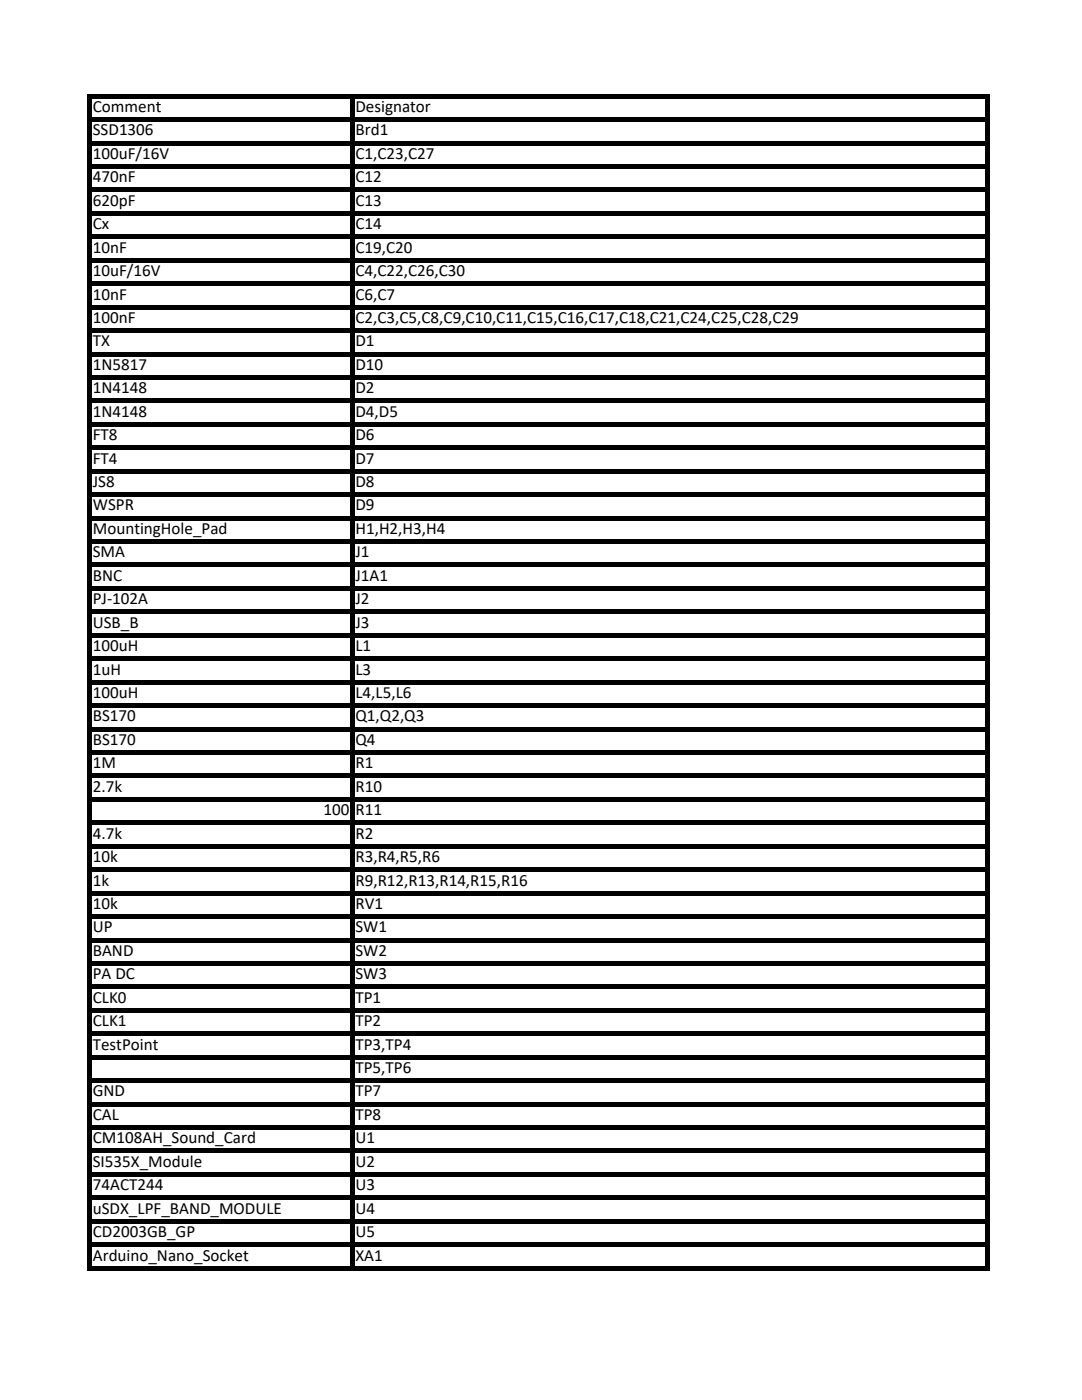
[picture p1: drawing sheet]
<svg xmlns="http://www.w3.org/2000/svg" width="216mm" height="279mm" viewBox="0 0 216 279" stroke-linecap="round" stroke-linejoin="round" font-family="sans-serif">
<defs><g id="words">
<g font-size="3.4">
<text x="18.5" y="22.4">Comment</text>
<text x="70.9" y="22.4">Designator</text>
<text x="18.5" y="27">SSD1306</text>
<text x="70.9" y="27">Brd1</text>
<text x="18.5" y="31.7">100uF/16V</text>
<text x="70.9" y="31.7">C1,C23,C27</text>
<text x="18.5" y="36.4">470nF</text>
<text x="18.5" y="41.1">620pF</text>
<text x="70.9" y="36.4">C12</text>
<text x="70.9" y="41.1">C13</text>
<text x="18.5" y="45.7">Cx</text>
<text x="70.9" y="45.7">C14</text>
<text x="18.5" y="50.4">10nF</text>
<text x="70.9" y="50.4">C19,C20</text>
<text x="18.5" y="55.1">10uF/16V</text>
<text x="18.5" y="59.8">10nF</text>
<text x="70.9" y="55.1">C4,C22,C26,C30</text>
<text x="70.9" y="59.8">C6,C7</text>
<text x="18.5" y="64.5">100nF</text>
<text x="70.9" y="64.5">C2,C3,C5,C8,C9,C10,C11,C15,C16,C17,C18,C21,C24,C25,C28,C29</text>
<text x="18.5" y="69.1">TX</text>
<text x="70.9" y="69.1">D1</text>
<text x="18.5" y="73.8">1N5817</text>
<text x="70.9" y="73.8">D10</text>
<text x="18.5" y="78.5">1N4148</text>
<text x="18.5" y="83.2">1N4148</text>
<text x="70.9" y="78.5">D2</text>
<text x="70.9" y="83.2">D4,D5</text>
<text x="18.5" y="87.8">FT8</text>
<text x="70.9" y="87.8">D6</text>
<text x="18.5" y="92.5">FT4</text>
<text x="70.9" y="92.5">D7</text>
<text x="18.5" y="97.2">JS8</text>
<text x="18.5" y="101.9">WSPR</text>
<text x="70.9" y="97.2">D8</text>
<text x="70.9" y="101.9">D9</text>
<text x="18.5" y="106.6">MountingHole_Pad</text>
<text x="70.9" y="106.6">H1,H2,H3,H4</text>
<text x="18.5" y="111.2">SMA</text>
<text x="70.9" y="111.2">J1</text>
<text x="18.5" y="115.9">BNC</text>
<text x="70.9" y="115.9">J1A1</text>
<text x="18.5" y="120.6">PJ‐102A</text>
<text x="18.5" y="125.3">USB_B</text>
<text x="70.9" y="125.3">J3</text>
<text x="70.9" y="120.6">J2</text>
<text x="18.5" y="129.9">100uH</text>
<text x="70.9" y="129.9">L1</text>
<text x="18.5" y="134.6">1uH</text>
<text x="70.9" y="134.6">L3</text>
<text x="18.5" y="139.3">100uH</text>
<text x="18.5" y="144">BS170</text>
<text x="70.9" y="139.3">L4,L5,L6</text>
<text x="70.9" y="144">Q1,Q2,Q3</text>
<text x="18.5" y="148.7">BS170</text>
<text x="70.9" y="148.7">Q4</text>
<text x="18.5" y="153.3">1M</text>
<text x="70.9" y="153.3">R1</text>
<text x="18.5" y="158">2.7k</text>
<text x="70.9" y="158">R10</text>
<text x="18.5" y="167.4">4.7k</text>
<text x="64.5" y="162.7">100 R11</text>
<text x="70.9" y="167.4">R2</text>
<text x="18.5" y="172">10k</text>
<text x="70.9" y="172">R3,R4,R5,R6</text>
<text x="18.5" y="176.7">1k</text>
<text x="70.9" y="176.7">R9,R12,R13,R14,R15,R16</text>
<text x="18.5" y="181.4">10k</text>
<text x="70.9" y="181.4">RV1</text>
<text x="18.5" y="186.1">UP</text>
<text x="18.5" y="190.8">BAND</text>
<text x="70.9" y="190.8">SW2</text>
<text x="70.9" y="186.1">SW1</text>
<text x="18.5" y="195.4">PA DC</text>
<text x="70.9" y="195.4">SW3</text>
<text x="18.5" y="200.1">CLK0</text>
<text x="70.9" y="200.1">TP1</text>
<text x="18.5" y="204.8">CLK1</text>
<text x="18.5" y="209.5">TestPoint</text>
<text x="70.9" y="209.5">TP3,TP4</text>
<text x="70.9" y="204.8">TP2</text>
<text x="70.9" y="214.1">TP5,TP6</text>
<text x="18.5" y="218.8">GND</text>
<text x="70.9" y="218.8">TP7</text>
<text x="18.5" y="223.5">CAL</text>
<text x="70.9" y="223.5">TP8</text>
<text x="18.5" y="228.2">CM108AH_Sound_Card</text>
<text x="18.5" y="232.9">SI535X_Module</text>
<text x="70.9" y="228.2">U1</text>
<text x="70.9" y="232.9">U2</text>
<text x="18.5" y="237.5">74ACT244</text>
<text x="70.9" y="237.5">U3</text>
<text x="18.5" y="242.2">uSDX_LPF_BAND_MODULE</text>
<text x="70.9" y="242.2">U4</text>
<text x="18.5" y="246.9">CD2003GB_GP</text>
<text x="18.5" y="251.6">Arduino_Nano_Socket</text>
<text x="70.9" y="251.6">XA1</text>
<text x="70.9" y="246.9">U5</text>
</g>
</g></defs>
<g fill="#000">
<path d="M18.4 18.8h179.1v.8h-179.1zM18.4 23.4h179.1v.9h-179.1zM18.4 28.1h179.1v.9h-179.1zM18.4 32.8h179.1v.9h-179.1zM18.4 37.5h179.1v.9h-179.1zM18.4 42.1h179.1v.9h-179.1zM18.4 46.8h179.1v.9h-179.1zM18.4 51.5h179.1v.9h-179.1zM18.4 56.2h179.1v.9h-179.1zM18.4 60.9h179.1v.8h-179.1zM18.4 65.5h179.1v.9h-179.1zM18.4 70.2h179.1v.9h-179.1z"/>
<path d="M18.4 74.9h179.1v.9h-179.1zM18.4 79.6h179.1v.9h-179.1zM18.4 84.2h179.1v.9h-179.1zM18.4 88.9h179.1v.9h-179.1zM18.4 93.6h179.1v.9h-179.1zM18.4 98.3h179.1v.9h-179.1zM18.4 103h179.1v.8h-179.1zM18.4 107.6h179.1v.9h-179.1zM18.4 112.3h179.1v.9h-179.1zM18.4 117h179.1v.9h-179.1zM18.4 121.7h179.1v.9h-179.1zM18.4 126.3h179.1v.9h-179.1z"/>
<path d="M18.4 131h179.1v.9h-179.1zM18.4 135.7h179.1v.9h-179.1zM18.4 140.4h179.1v.9h-179.1zM18.4 145.1h179.1v.8h-179.1zM18.4 149.7h179.1v.9h-179.1zM18.4 154.4h179.1v.9h-179.1zM18.4 159.1h179.1v.9h-179.1zM18.4 163.8h179.1v.9h-179.1zM18.4 168.4h179.1v.9h-179.1zM18.4 173.1h179.1v.9h-179.1zM18.4 177.8h179.1v.9h-179.1zM18.4 182.5h179.1v.9h-179.1z"/>
<path d="M18.4 187.2h179.1v.8h-179.1zM18.4 191.8h179.1v.9h-179.1zM18.4 196.5h179.1v.9h-179.1zM18.4 201.2h179.1v.9h-179.1zM18.4 205.9h179.1v.9h-179.1zM18.4 210.5h179.1v.9h-179.1zM18.4 215.2h179.1v.9h-179.1zM18.4 219.9h179.1v.9h-179.1zM18.4 224.6h179.1v.9h-179.1zM18.4 229.3h179.1v.8h-179.1zM18.4 233.9h179.1v.9h-179.1zM18.4 238.6h179.1v.9h-179.1z"/>
<path d="M17.5 18.8h.9v234.7h-.9zM18.4 243.3h179.1v.9h-179.1zM18.4 248h179.1v.9h-179.1zM18.4 252.6h179.1v.9h-179.1zM69.9 19.6h.9v233.9h-.9zM196.6 19.6h.9v233.9h-.9z"/>
</g>
<use href="#words"/>
</svg>
